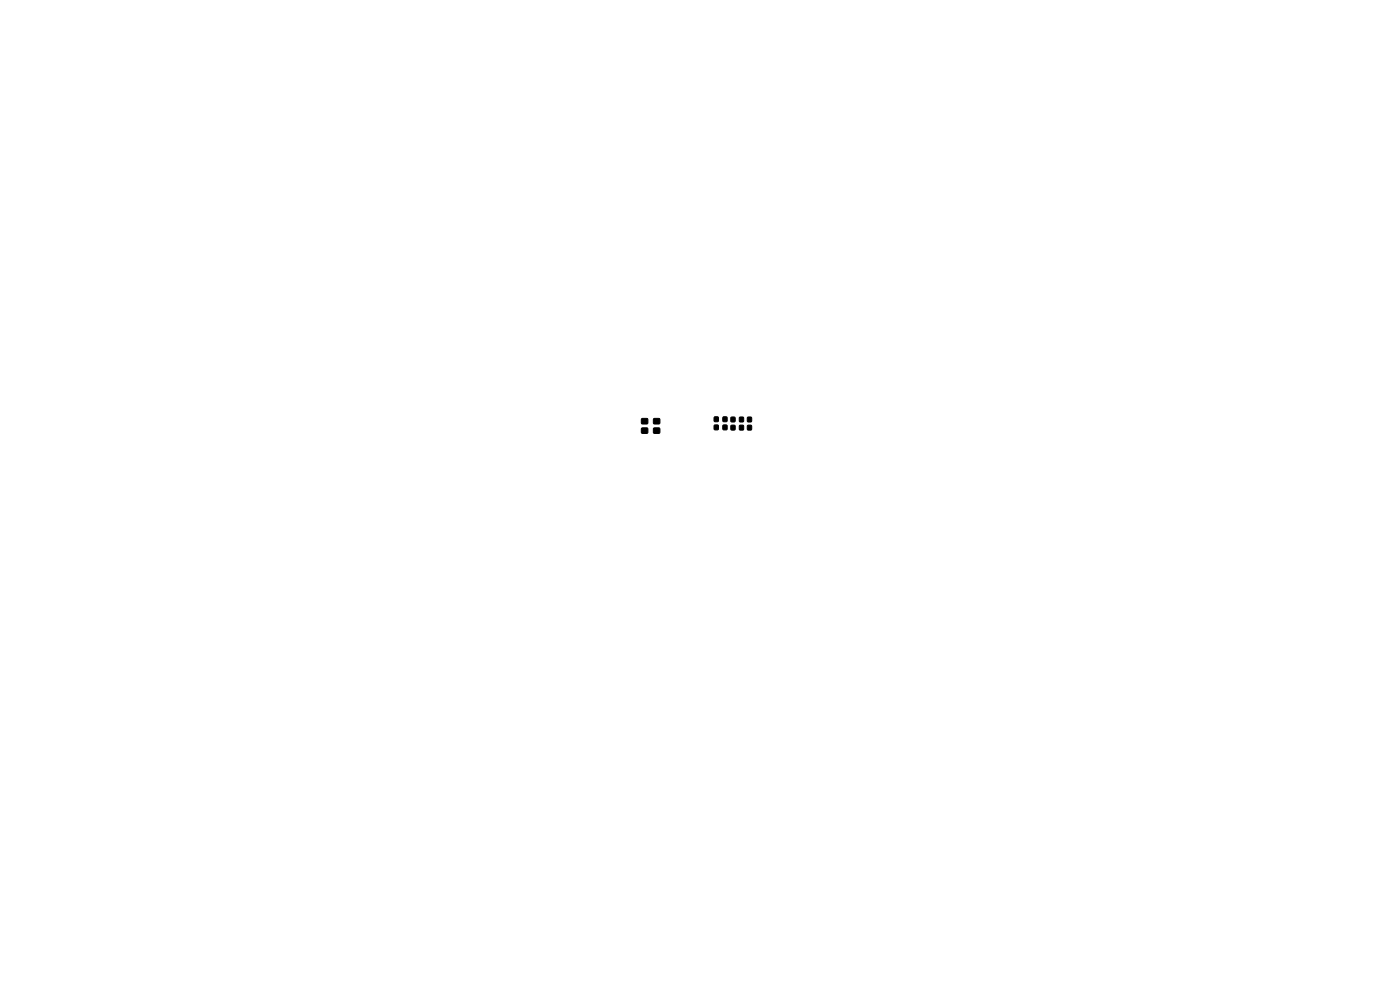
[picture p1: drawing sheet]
<svg xmlns="http://www.w3.org/2000/svg" width="297mm" height="210mm" viewBox="0 0 297 210" stroke-linecap="round" stroke-linejoin="round" font-family="sans-serif">
<g fill="#000" stroke="#000" stroke-width=".21">
<path d="M136.1 90.8h1.3v1.1h-1.3zM136.1 88.8h1.3v1.1h-1.3zM138.7 88.8h1.2v1.1h-1.2zM138.7 90.8h1.2v1.1h-1.2zM151.5 90.2h.9v.9h-.9zM151.5 88.5h.9v.9h-.9zM153.4 90.2h.8v.9h-.8zM153.4 88.5h.8v.9h-.8zM155.1 88.5h.8v1h-.8zM155.1 90.2h.8v1h-.8zM156.9 88.5h.8v1h-.8zM156.9 90.2h.8v1h-.8z"/>
<path d="M158.6 88.5h.8v1h-.8zM158.6 90.2h.8v1h-.8z"/>
</g>
</svg>
